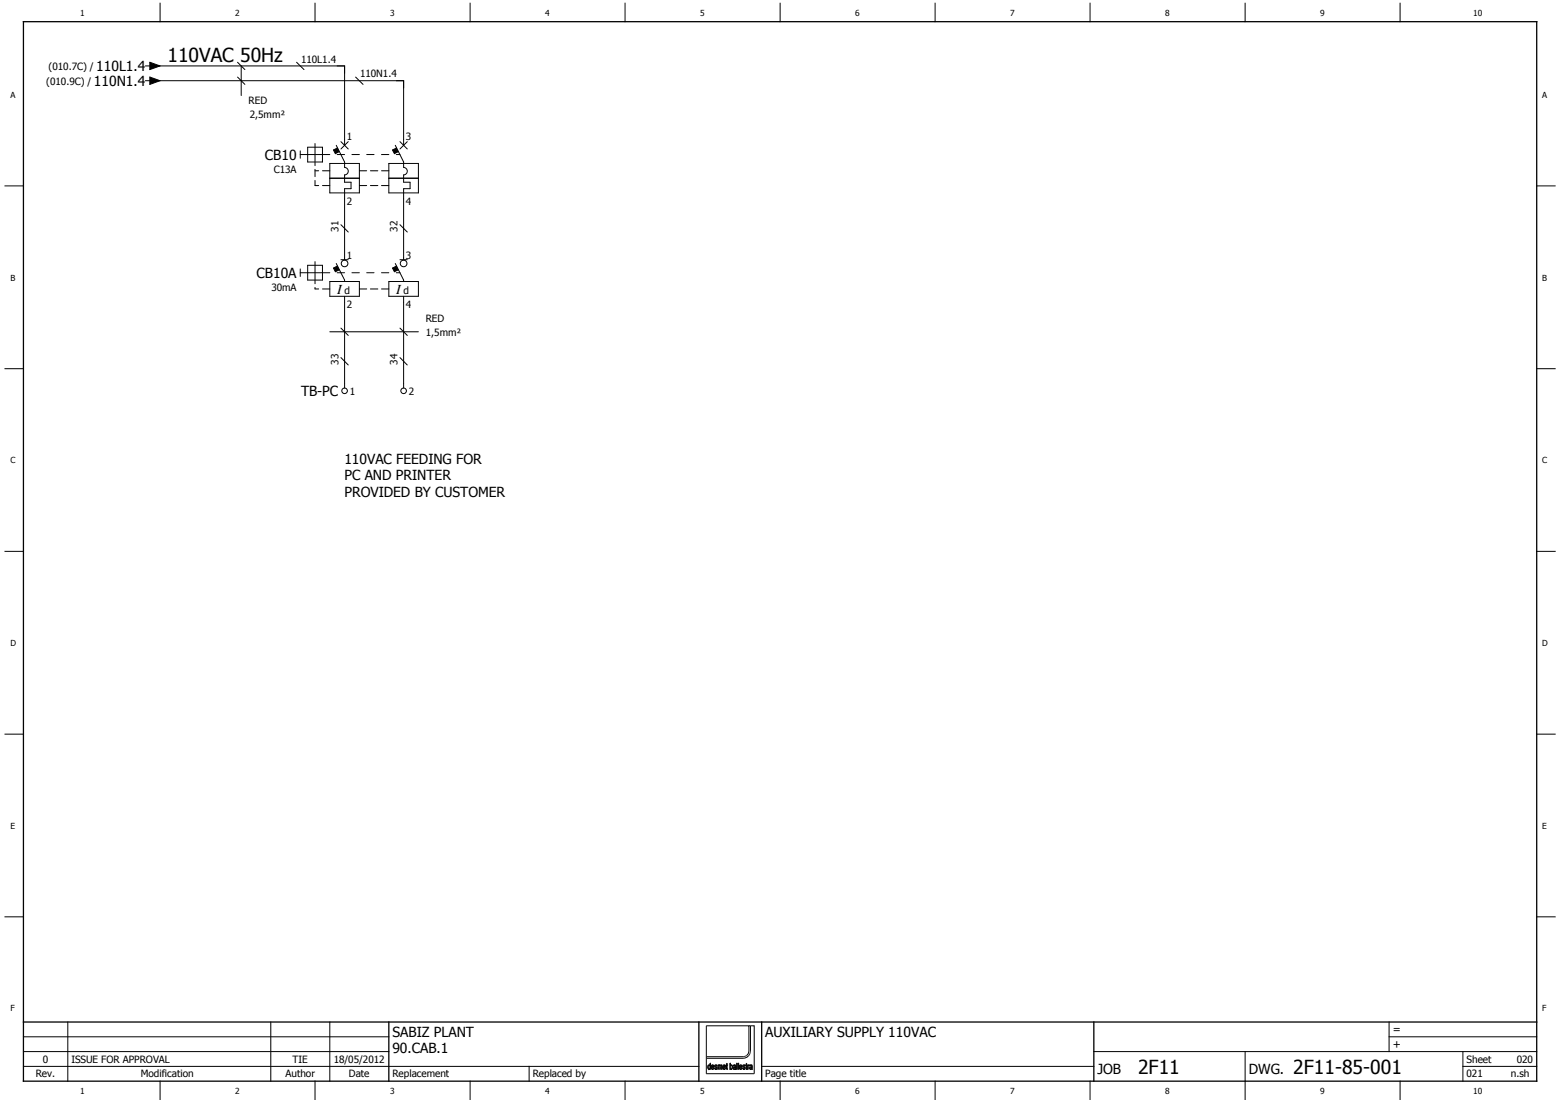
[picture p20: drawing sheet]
<svg xmlns="http://www.w3.org/2000/svg" width="297mm" height="210mm" viewBox="0 0 297 210" stroke-linecap="round" stroke-linejoin="round" font-family="sans-serif">
<defs><g id="words">
<g font-size="3.7">
<text x="31.9" y="11.8">110VAC 50Hz</text>
<text x="216.7" y="204.4">2F11</text>
<text x="246.2" y="204.4">2F11-85-001</text>
</g>
<g font-size="2.6">
<text x="17.9" y="16.4">110N1.4</text>
<text x="18.3" y="13.6">110L1.4</text>
<text x="50.5" y="30.4">CB10</text>
<text x="48.9" y="52.9">CB10A</text>
<text x="64.2" y="55.9">I</text>
<text x="75.4" y="55.9">I</text>
<text x="57.3" y="75.4">TB-PC</text>
<text x="65.6" y="88.3">110VAC FEEDING FOR</text>
<text x="65.6" y="91.4">PC AND PRINTER</text>
<text x="65.6" y="94.6">PROVIDED BY CUSTOMER</text>
<text x="74.7" y="197.4">SABIZ PLANT</text>
<text x="145.7" y="197.4">AUXILIARY SUPPLY 110VAC</text>
<text x="74.7" y="200.6">90.CAB.1</text>
<text x="209" y="204.4">JOB</text>
<text x="237.8" y="204.4">DWG.</text>
</g>
<g font-size="2.1">
<text x="265.2" y="196.7">=</text>
<text x="265.2" y="199.5">+</text>
</g>
<g font-size="1.9">
<text x="57.3" y="11.9">110L1.4</text>
<text x="8.8" y="16.1">(010.9C) /</text>
<text x="9.2" y="13.3">(010.7C) /</text>
<text x="68.6" y="14.8">110N1.4</text>
<text x="47.3" y="19.9">RED</text>
<text x="47.6" y="22.4">2,5mm²</text>
<text x="66" y="26.7">1</text>
<text x="77.3" y="26.7">3</text>
<text x="52.1" y="32.9">C13A</text>
<text x="66" y="39">2</text>
<text x="77.3" y="39">4</text>
<text x="64.5" y="44.1" transform="rotate(-90 64.5 44.1)">31</text>
<text x="75.7" y="44.1" transform="rotate(-90 75.7 44.1)">32</text>
<text x="66" y="49.2">1</text>
<text x="77.3" y="49.2">3</text>
<text x="51.7" y="55.4">30mA</text>
<text x="65.6" y="55.9">d</text>
<text x="66" y="58.7">2</text>
<text x="76.9" y="55.9">d</text>
<text x="77.3" y="58.7">4</text>
<text x="81.1" y="61.3">RED</text>
<text x="81.1" y="63.9">1,5mm²</text>
<text x="64.5" y="69.4" transform="rotate(-90 64.5 69.4)">33</text>
<text x="75.7" y="69.4" transform="rotate(-90 75.7 69.4)">34</text>
<text x="66.6" y="75.1">1</text>
<text x="77.8" y="75.1">2</text>
<text x="8.1" y="202.3">0</text>
<text x="13.6" y="202.3">ISSUE FOR APPROVAL</text>
<text x="55.7" y="202.3">TIE</text>
<text x="63.5" y="202.3">18/05/2012</text>
<text x="279.2" y="202.3">Sheet</text>
<text x="288.8" y="202.3">020</text>
<text x="6.8" y="205.1">Rev.</text>
<text x="26.8" y="205.1">Modification</text>
<text x="54.4" y="205.1">Author</text>
<text x="66.4" y="205.1">Date</text>
<text x="74.7" y="205.1">Replacement</text>
<text x="101.4" y="205.1">Replaced by</text>
<text x="145.7" y="205.1">Page title</text>
<text x="279.2" y="205.1">021</text>
<text x="287.7" y="205.1">n.sh</text>
</g>
<g font-size="1.6">
<text x="15.3" y="3.1">1</text>
<text x="44.8" y="3.1">2</text>
<text x="74.3" y="3.1">3</text>
<text x="103.8" y="3.1">4</text>
<text x="133.3" y="3.1">5</text>
<text x="162.9" y="3.1">6</text>
<text x="192.4" y="3.1">7</text>
<text x="221.9" y="3.1">8</text>
<text x="251.4" y="3.1">9</text>
<text x="280.5" y="3.1">10</text>
<text x="2" y="18.6">A</text>
<text x="293.7" y="18.6">A</text>
<text x="2" y="53.4">B</text>
<text x="293.7" y="53.4">B</text>
<text x="2" y="88.2">C</text>
<text x="293.7" y="88.2">C</text>
<text x="2" y="123">D</text>
<text x="293.7" y="123">D</text>
<text x="2" y="157.8">E</text>
<text x="293.7" y="157.8">E</text>
<text x="2" y="192.6">F</text>
<text x="293.7" y="192.6">F</text>
<text x="15.3" y="208.3">1</text>
<text x="44.8" y="208.3">2</text>
<text x="74.3" y="208.3">3</text>
<text x="103.8" y="208.3">4</text>
<text x="133.3" y="208.3">5</text>
<text x="162.9" y="208.3">6</text>
<text x="192.4" y="208.3">7</text>
<text x="221.9" y="208.3">8</text>
<text x="251.4" y="208.3">9</text>
<text x="280.5" y="208.3">10</text>
</g>
</g></defs>
<path d="M209.8 .5l-209 209M296.2 .6l-295.4 208.8M.8 209.2l.3 .3" fill="none" stroke="#fff" stroke-width=".19"/>
<g fill="none" stroke="#010101" stroke-width=".19">
<path d="M30.5 .6v3.5M60 .6v3.5M89.5 .6v3.5M119 .6v3.5M148.5 .6v3.5M178.1 .6v3.5M207.6 .6v3.5M237.1 .6v3.5M266.6 .6v3.5M.9 35.4h3.6M292.6 35.4h3.5M.9 70.2h3.6"/>
<path d="M292.6 70.2h3.5M.9 105h3.6M292.6 105h3.5M.9 139.8h3.6M292.6 139.8h3.5M.9 174.5h3.6M292.6 174.5h3.5M4.5 197.4h69.5M12.9 194.6v11.2M51.6 194.6v11.2M62.8 194.6v11.2M134.5 195.3h8.1v5a1.08 1.08 0 0 1-1.1 .9h-7z"/>
<path d="M264.5 197.4h28.1M264.5 194.6v5.6M4.5 203h128.6M4.5 200.2h69.5M30.5 205.8v3.5M60 205.8v3.5M89.5 205.8v3.5M100.8 203v2.8M119 205.8v3.5M135.6 203.4h.1M135.6 202.8h.2l.1 .3h-.4zM135.9 202.8h.1"/>
<path d="M135.9 202.8l.1 .4h-.2v-.1v.1h-.3l.1 .2M135.9 202.8a.4 .4 0 0 0-.5 .2 .4 .4 0 0 0 .1 .5l.2 .1 .3-.3-.3 .2-.1-.1M148.5 205.8v3.5M178.1 205.8v3.5M207.6 205.8v3.5M208.3 200.2h84.3M237.1 200.2v9.1M266.6 205.8v3.5M278.6 203h14M278.6 200.2v5.6"/>
</g>
<path d="M4.5 4.1h288.1v201.7h-288.1zM4.5 194.6h288.1M74 194.6v11.2M133.1 194.6v11.2M145 194.6v11.2M208.3 194.6v11.2" fill="none" stroke="#010101" stroke-width=".25"/>
<path d="M135.6 202.7l.3 .2 .1 .3h-.2v-.3a.17 .17 0 0 0-.2-.1 .17 .17 0 0 0-.1 .3h.3v.1h-.3l.1 .3 .4-.2a.32 .32 0 0 1-.5 .3 .32 .32 0 0 1-.1-.5z" fill="#010101"/>
<path d="M137.8 203.4h.1M137.8 203.4v.1M137.8 202.8h.2l.1 .3h-.4zM137.8 203.5h.1M137.9 203.5l.3-.2-.1 .2M138.1 203.5h.1M138.1 202.8h.1M138.1 202.8l.1 .4h-.2v-.1v.1h-.3l.1 .2M138.1 202.8a.4 .4 0 0 0-.5 .2 .4 .4 0 0 0 .1 .5l.2 .1 .2-.1" fill="none" stroke="#010101" stroke-width=".19"/>
<path d="M137.7 202.8l.3-.1 .2 .5h-.2v-.3a.17 .17 0 0 0-.2-.1 .17 .17 0 0 0-.1 .3h.3v.1h-.3l.1 .3 .4-.2-.1 .2-.2 .1-.2-.1z" fill="#010101"/>
<g fill="none" stroke="#010101" stroke-width=".19">
<path d="M139.1 203.3v.1M139.1 203.4l.1 .1M139.1 202.9v.4M139.1 202.9l.2-.1 .1 .3-.2 .4M139.1 202.9h.1M139.2 203.5h.1M139.2 203.5v.1M139.3 202.7h.1M139.4 203.5l-.2 .1M139.4 203.4v.1M139.5 202.9h.1M139.5 202.9l-.1 .5"/>
<path d="M139.5 202.9l-.1-.2-.3 .1v-.4h-.1v1.2l.1-.1 .1 .1"/>
</g>
<path d="M139 202.4h.1v.4a.43 .43 0 0 1 .4 .3 .43 .43 0 0 1-.2 .5v-.1a.34 .34 0 0 0 .2-.4 .34 .34 0 0 0-.3-.3l-.1 .4 .1 .4-.1-.1-.1 .1z" fill="#010101"/>
<g fill="none" stroke="#010101" stroke-width=".19">
<path d="M139.7 202.7h.1M139.7 202.7h.3M139.7 202.7l-.1 .2 .3-.1 .1 .2M139.7 203.1l-.1 .3 .2 .2M139.8 203.1h-.1M139.8 203.5v.1zM139.9 203.4v.1M140 202.7h.1M140 203h.1M140 203l-.2 .1M140 202.7l.1 .9-.1-.1-.2 .1"/>
<circle cx="139.9" cy="203.3" r=".17"/>
</g>
<path d="M139.7 202.7l.4 .1v.8l-.1-.1-.2 .1 .2-.5-.3 .2 .1 .3-.2-.1v-.3l.4-.2-.1-.2-.3 .1z" fill="#010101"/>
<path d="M140.9 203.4h.1M140.9 203.4l.1 .1M140.9 202.8h.2l.1 .3h-.3zM141 203.5h.1M141.1 203.5l.2-.2-.1 .2M141.2 203.5h.1M141.2 202.8h.1M141.2 202.8l.1 .4h-.2v-.1v.1h-.2v.2M141.2 202.8a.4 .4 0 0 0-.5 .2 .4 .4 0 0 0 .2 .5h.3" fill="none" stroke="#010101" stroke-width=".19"/>
<path d="M141 202.7l.3 .2v.3h-.2v-.1h.1v-.2a.17 .17 0 0 0-.2-.1 .17 .17 0 0 0-.1 .3h.2v.1h-.2l.1 .3 .3-.2-.2 .3a.49 .49 0 0 1-.4-.4 .49 .49 0 0 1 .3-.5z" fill="#010101"/>
<g fill="none" stroke="#010101" stroke-width=".19">
<path d="M142.9 202.7h.1M142.9 202.7h.2M142.9 202.7l-.2 .2 .3-.1 .1 .2M142.9 203.1h.1M143 203.5v.1M143.1 202.7h.1M143.1 203h.1M143.1 203a.29 .29 0 0 0-.4 .2 .29 .29 0 0 0 .3 .4M143.1 202.7l.2 .9-.1-.1-.2 .1"/>
<circle cx="143" cy="203.3" r=".16"/>
</g>
<path d="M142.8 202.8l.1-.1 .3 .1 .1 .8-.1-.1-.2 .1 .1-.5-.2 .2 .1 .3-.3-.1 .1-.3 .3-.2-.1-.2-.3 .1z" fill="#010101"/>
<path d="M134.9 202.9a.3 .3 0 0 1 .3 .2 .3 .3 0 0 1-.2 .4l-.1-.2zM135 203.5h.1M135.2 202.4l.1 1.2-.1-.1-.2 .1v-.1v.1a.51 .51 0 0 1 .1-.9l.1 .1z" fill="none" stroke="#010101" stroke-width=".19"/>
<path d="M135.2 202.4l.1 1.2-.1-.1-.2 .1v-.1a.42 .42 0 0 0 .1-.7l-.2 .2 .1 .6a.48 .48 0 0 1-.2-.5 .48 .48 0 0 1 .3-.4l.1 .1z" fill="#010101"/>
<path d="M136.2 202.7h.1M136.2 202.7l-.1 .4 .4 .2-.2 .2M136.2 202.7h.2M136.2 203.4h.1M136.2 203.4l.1 .1M136.3 203.5h.1M136.4 202.7h.1M136.4 202.7l.1 .2-.3-.1a.23 .23 0 0 0 .1 .3 .23 .23 0 0 0 .2 .1 .27 .27 0 0 1-.1 .4 .27 .27 0 0 1-.3-.3l.1 .1" fill="none" stroke="#010101" stroke-width=".19"/>
<path d="M136.1 202.8l.3-.1 .1 .2-.2-.1-.1 .2a.32 .32 0 0 1 .4 .3 .32 .32 0 0 1-.4 .3l-.1-.3 .2 .2 .2-.2-.4-.2z" fill="#010101"/>
<path d="M136.7 202.7l.1 .1 .2-.1 .1 .1 .3-.1 .1 .9h-.1v-.8l-.2 .1v.7h-.1v-.7l-.2-.1-.1 .8h-.1zM137 202.7h.1M137.2 202.9h.1" fill="none" stroke="#010101" stroke-width=".19"/>
<path d="M136.7 202.7l.1 .1 .2-.1 .1 .1 .3-.1 .1 .9h-.1l-.1-.8-.1 .2v.6h-.1l-.1-.8-.2 .1v.7h-.1z" fill="#010101"/>
<path d="M138.3 202.5l.1-.1v.3h.2l-.2 .1 .2 .8-.3-.1zM138.4 203.4h.1" fill="none" stroke="#010101" stroke-width=".19"/>
<path d="M138.3 202.5l.1-.1v.3h.2l-.2 .1 .2 .8-.3-.1z" fill="#010101"/>
<path d="M140.3 202.4h.1v1.2h-.1z" fill="none" stroke="#010101" stroke-width=".19"/>
<path d="M140.3 202.4h.1v1.2h-.1z" fill="#010101"/>
<path d="M140.5 202.4h.1v1.2h-.1z" fill="none" stroke="#010101" stroke-width=".19"/>
<path d="M140.5 202.4h.1v1.2h-.1z" fill="#010101"/>
<path d="M141.6 203.4h.1M141.6 203.4l.1 .1M141.7 203.5h.1M141.8 202.7l.1 .2-.3-.1a.23 .23 0 0 0 0 .3 .23 .23 0 0 0 .3 .1 .27 .27 0 0 1-.1 .4 .27 .27 0 0 1-.4-.3l.2 .1M141.8 202.7h.1M141.8 202.7a.28 .28 0 0 0-.4 .3 .28 .28 0 0 0 .4 .3l-.1 .2" fill="none" stroke="#010101" stroke-width=".19"/>
<path d="M141.5 202.8a.18 .18 0 0 1 .2-.1 .18 .18 0 0 1 .1 .2l-.1-.1-.2 .2a.32 .32 0 0 1 .4 .3 .32 .32 0 0 1-.3 .3l-.2-.3 .3 .2 .1-.2-.1-.1a.26 .26 0 0 1-.3-.2 .26 .26 0 0 1 .1-.2z" fill="#010101"/>
<path d="M142.2 203.4v-1l-.2 .4 .1 .7 .2 .1v-.1M142.2 203.4h.1M142.2 203.4v.1M142.2 203.5h.1" fill="none" stroke="#010101" stroke-width=".19"/>
<path d="M142.1 202.5l.1-.1 .1 .3-.1 .7 .1 .2-.2-.1z" fill="#010101"/>
<path d="M142.5 202.9h.1M142.7 202.7l-.2 .2M142.7 202.7h.1M142.7 202.7l-.2 .1-.1-.1v.9h.1v-.7" fill="none" stroke="#010101" stroke-width=".19"/>
<path d="M142.4 202.7l.1 .1 .2-.1-.2 .2v.7h-.1z" fill="#010101"/>
<g fill="none" stroke="#010101" stroke-width=".19">
<path d="M29.1 12.6h36.5v15.1M29.1 15.4h47.8v11.2M45.9 12.6v5.6M64.2 12.6h1.4v1.4M75.5 15.4h1.4v1.4M57.2 29.4h5.6M57.2 28.7v1.4M58.6 28h2.8v2.8h-2.8zM60 27.3v4.2M60 32.2v1.4M60 34.4v.9h.7M60 32.5h.7"/>
<path d="M61.4 35.3h1.4M61.4 32.5h1.4M62.8 33.9h5.6M62.8 31.1h5.6v5.6h-5.6zM63.5 28.6l.7-.4 .4 .7-.7 .4zM64 27.7l1.6 3.1v1.1a.71 .71 0 0 1 .7 .7 .71 .71 0 0 1-.7 .7v1.4h1.2v1.2h-1.2v13.2M64.2 29.4h1.4M64.9 27l1.4 1.4M66.3 27l-1.4 1.4M67 29.4h1.4M69.8 29.4h1.4M72.6 29.4h1.4"/>
<path d="M75.5 29.4h.7M76.9 30.8v1.1a.71 .71 0 0 1 .7 .7 .71 .71 0 0 1-.7 .7v1.4h1.2v1.2h-1.2v13.2M65.6 57.5v16.4M76.9 57.5v16.4M62.8 63.2h16.9M64.9 68.1l1.4 1.4M64.9 62.5l1.4 1.4M76.2 68.1l1.4 1.4M76.2 62.5l1.4 1.4M142.6 195.3h.3M142.9 195.3v4.8a1.41 1.41 0 0 1-1.4 1.4h-7M142.9 195.3h.7v9.1h-9.1v-3.2"/>
<path d="M145 203h63.3"/>
<circle cx="65.6" cy="74.4" r=".53"/>
<circle cx="76.9" cy="74.4" r=".53"/>
</g>
<path d="M63.5 28.6l.7-.4 .4 .7-.7 .4z" fill="#010101"/>
<path d="M74.7 28.6l.8-.4 .3 .7-.7 .4zM76.2 27l1.4 1.4M76.9 26.6v1.1M77.6 27l-1.4 1.4" fill="none" stroke="#010101" stroke-width=".19"/>
<path d="M74.7 28.6l.8-.4 .3 .7-.7 .4z" fill="#010101"/>
<g fill="none" stroke="#010101" stroke-width=".19">
<path d="M68.4 32.5h1.4M68.4 35.3h1.4M70.5 32.5h1.4M70.5 35.3h1.4M72.6 32.5h1.4M72.6 35.3h1.4M74 33.9h5.7M74 31.1h5.7v5.6h-5.7zM75.3 27.7l1.6 3.1M57.2 51.9h5.6M57.2 51.2v1.4M58.6 50.5h2.8v2.8h-2.8z"/>
<path d="M60 49.8v4.2M60 54.7v.3h.7M61.4 55h1.4M62.8 53.6h5.6v2.8h-5.6zM63.5 51l.7-.3 .4 .7-.7 .3zM64 50.2l1.6 3.1v.3M64.2 51.9h1.4M64.9 49.4h1.4M65.6 49.1v.3M65.6 56.4v1.1M67 51.9h1.4M69.8 51.9h1.4"/>
<path d="M72.6 51.9h1.4M75.5 51.9h.7"/>
</g>
<path d="M63.5 51l.7-.3 .4 .7-.7 .3z" fill="#010101"/>
<path d="M74.7 51l.8-.3 .3 .7-.7 .3z" fill="none" stroke="#010101" stroke-width=".19"/>
<path d="M74.7 51l.8-.3 .3 .7-.7 .3z" fill="#010101"/>
<g fill="none" stroke="#010101" stroke-width=".19">
<path d="M28.5 14.7l2 .7-2 .7zM45.2 11.9l1.4 1.4M45.2 14.7l1.4 1.4M56.5 11.9l1.4 1.4M67.7 14.7l1.4 1.4M64.9 42.8l1.4 1.4M68.4 55h1.4M70.5 55h1.4M72.6 55h1.4M74 53.6h5.7v2.8h-5.7zM75.3 50.2l1.6 3.1v.3M76.2 49.4h1.4"/>
<path d="M76.2 42.8l1.4 1.4M76.9 49.1v.3M76.9 56.4v1.1"/>
<circle cx="65.6" cy="50.2" r=".63"/>
<circle cx="76.9" cy="50.2" r=".63"/>
</g>
<path d="M28.5 14.7l2 .7-2 .7z" fill="#010101"/>
<path d="M27.7 15.4h.8M28.5 11.9l2 .7-2 .7z" fill="none" stroke="#010101" stroke-width=".19"/>
<path d="M28.5 11.9l2 .7-2 .7z" fill="#010101"/>
<path d="M27.7 12.6h.8" fill="none" stroke="#010101" stroke-width=".19"/>
<use href="#words"/>
</svg>
